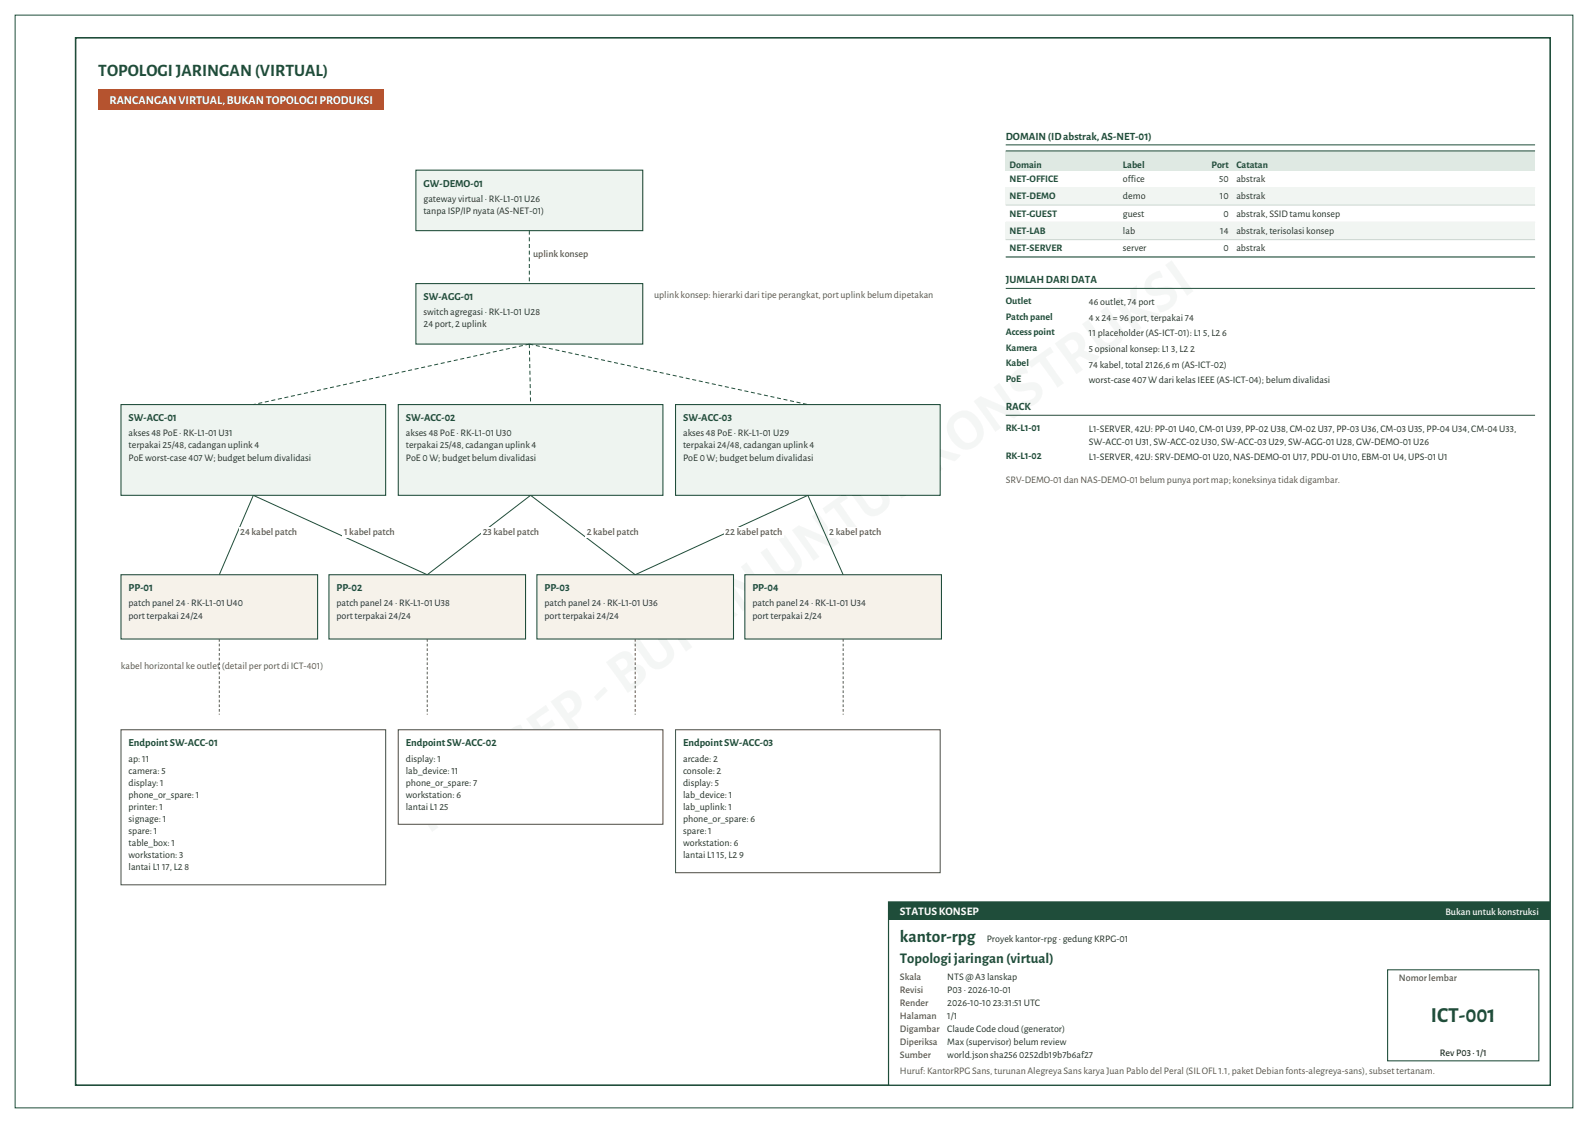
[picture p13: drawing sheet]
<svg xmlns="http://www.w3.org/2000/svg" width="420mm" height="297mm" viewBox="0 0 420 297" stroke-linecap="round" stroke-linejoin="round" font-family="sans-serif">
<defs><g id="words">
<text font-size="5.6" fill="#1f4d3a" x="378.4" y="270.2">ICT-001</text>
<g font-size="4.6" fill="#1f4d3a">
<text x="26" y="20">TOPOLOGI JARINGAN (VIRTUAL)</text>
<text x="238" y="249.1">kantor-rpg</text>
</g>
<text font-size="3.9" fill="#1f4d3a" x="238" y="254.7">Topologi jaringan (virtual)</text>
<text font-size="3.2" fill="#fff" x="29" y="27.6">RANCANGAN VIRTUAL, BUKAN TOPOLOGI PRODUKSI</text>
<text font-size="3" fill="#fff" x="238" y="242">STATUS KONSEP</text>
<g font-size="2.9" fill="#1f4d3a">
<text x="266" y="36.9">DOMAIN (ID abstrak, AS-NET-01)</text>
<text x="266" y="74.9">JUMLAH DARI DATA</text>
<text x="266" y="108.4">RACK</text>
</g>
<g font-size="2.8" fill="#1f4d3a">
<text x="112" y="49.4">GW-DEMO-01</text>
<text x="112" y="79.4">SW-AGG-01</text>
<text x="34" y="111.4">SW-ACC-01</text>
<text x="107.3" y="111.4">SW-ACC-02</text>
<text x="180.7" y="111.4">SW-ACC-03</text>
<text x="34" y="156.4">PP-01</text>
<text x="89" y="156.4">PP-02</text>
<text x="144" y="156.4">PP-03</text>
<text x="199" y="156.4">PP-04</text>
<text x="34" y="197.4">Endpoint SW-ACC-01</text>
<text x="107.3" y="197.4">Endpoint SW-ACC-02</text>
<text x="180.7" y="197.4">Endpoint SW-ACC-03</text>
</g>
<g font-size="2.6" fill="#1f4d3a">
<text x="267" y="44.3">Domain</text>
<text x="297" y="44.3">Label</text>
<text x="320.4" y="44.3">Port</text>
<text x="327" y="44.3">Catatan</text>
<text x="267" y="48.1">NET-OFFICE</text>
<text x="267" y="52.7">NET-DEMO</text>
<text x="267" y="57.3">NET-GUEST</text>
<text x="267" y="61.8">NET-LAB</text>
<text x="267" y="66.4">NET-SERVER</text>
<text x="266" y="80.5">Outlet</text>
<text x="266" y="84.6">Patch panel</text>
<text x="266" y="88.7">Access point</text>
<text x="266" y="92.8">Kamera</text>
<text x="266" y="96.9">Kabel</text>
<text x="266" y="101">PoE</text>
<text x="266" y="114">RK-L1-01</text>
<text x="266" y="121.4">RK-L1-02</text>
</g>
<g font-size="2.6" fill="#22302a">
<text x="112" y="53.4">gateway virtual · RK-L1-01 U26</text>
<text x="297" y="48.1">office</text>
<text x="297" y="52.7">demo</text>
<text x="322.5" y="48.1">50</text>
<text x="322.7" y="52.7">10</text>
<text x="327" y="48.1">abstrak</text>
<text x="327" y="52.7">abstrak</text>
<text x="112" y="56.6">tanpa ISP/IP nyata (AS-NET-01)</text>
<text x="297" y="57.3">guest</text>
<text x="323.6" y="57.3">0</text>
<text x="327" y="57.3">abstrak, SSID tamu konsep</text>
<text x="297" y="61.8">lab</text>
<text x="322.8" y="61.8">14</text>
<text x="327" y="61.8">abstrak, terisolasi konsep</text>
<text x="297" y="66.4">server</text>
<text x="323.6" y="66.4">0</text>
<text x="327" y="66.4">abstrak</text>
<text x="112" y="83.4">switch agregasi · RK-L1-01 U28</text>
<text x="288" y="80.8">46 outlet, 74 port</text>
<text x="112" y="86.6">24 port, 2 uplink</text>
<text x="288" y="84.9">4 x 24 = 96 port, terpakai 74</text>
<text x="288" y="89">11 placeholder (AS-ICT-01): L1 5, L2 6</text>
<text x="288" y="93.1">5 opsional konsep: L1 3, L2 2</text>
<text x="288" y="97.2">74 kabel, total 2126,6 m (AS-ICT-02)</text>
<text x="288" y="101.3">worst-case 407 W dari kelas IEEE (AS-ICT-04); belum divalidasi</text>
<text x="34" y="115.4">akses 48 PoE · RK-L1-01 U31</text>
<text x="34" y="118.6">terpakai 25/48, cadangan uplink 4</text>
<text x="107.3" y="115.4">akses 48 PoE · RK-L1-01 U30</text>
<text x="107.3" y="118.6">terpakai 25/48, cadangan uplink 4</text>
<text x="180.7" y="115.4">akses 48 PoE · RK-L1-01 U29</text>
<text x="180.7" y="118.6">terpakai 24/48, cadangan uplink 4</text>
<text x="288" y="114.3">L1-SERVER, 42U: PP-01 U40, CM-01 U39, PP-02 U38, CM-02 U37, PP-03 U36, CM-03 U35, PP-04 U34, CM-04 U33,</text>
<text x="288" y="117.6">SW-ACC-01 U31, SW-ACC-02 U30, SW-ACC-03 U29, SW-AGG-01 U28, GW-DEMO-01 U26</text>
<text x="34" y="121.8">PoE worst-case 407 W; budget belum divalidasi</text>
<text x="107.3" y="121.8">PoE 0 W; budget belum divalidasi</text>
<text x="180.7" y="121.8">PoE 0 W; budget belum divalidasi</text>
<text x="288" y="121.7">L1-SERVER, 42U: SRV-DEMO-01 U20, NAS-DEMO-01 U17, PDU-01 U10, EBM-01 U4, UPS-01 U1</text>
<text x="34" y="160.4">patch panel 24 · RK-L1-01 U40</text>
<text x="89" y="160.4">patch panel 24 · RK-L1-01 U38</text>
<text x="144" y="160.4">patch panel 24 · RK-L1-01 U36</text>
<text x="199" y="160.4">patch panel 24 · RK-L1-01 U34</text>
<text x="34" y="163.6">port terpakai 24/24</text>
<text x="89" y="163.6">port terpakai 24/24</text>
<text x="144" y="163.6">port terpakai 24/24</text>
<text x="199" y="163.6">port terpakai 2/24</text>
<text x="34" y="201.4">ap: 11</text>
<text x="107.3" y="201.4">display: 1</text>
<text x="180.7" y="201.4">arcade: 2</text>
<text x="34" y="204.6">camera: 5</text>
<text x="34" y="207.8">display: 1</text>
<text x="107.3" y="204.6">lab_device: 11</text>
<text x="107.3" y="207.8">phone_or_spare: 7</text>
<text x="180.7" y="204.6">console: 2</text>
<text x="180.7" y="207.8">display: 5</text>
<text x="34" y="211">phone_or_spare: 1</text>
<text x="34" y="214.2">printer: 1</text>
<text x="107.3" y="211">workstation: 6</text>
<text x="107.3" y="214.2">lantai L1 25</text>
<text x="180.7" y="211">lab_device: 1</text>
<text x="180.7" y="214.2">lab_uplink: 1</text>
<text x="34" y="217.4">signage: 1</text>
<text x="34" y="220.6">spare: 1</text>
<text x="180.7" y="217.4">phone_or_spare: 6</text>
<text x="180.7" y="220.6">spare: 1</text>
<text x="34" y="223.8">table_box: 1</text>
<text x="34" y="227">workstation: 3</text>
<text x="180.7" y="223.8">workstation: 6</text>
<text x="180.7" y="227">lantai L1 15, L2 9</text>
<text x="34" y="230.2">lantai L1 17, L2 8</text>
<text x="261" y="249.1">Proyek kantor-rpg · gedung KRPG-01</text>
<text x="250.5" y="259.1">NTS @ A3 lanskap</text>
<text x="250.5" y="262.5">P03 · 2026-10-01</text>
<text x="250.5" y="265.9">2026-10-10 23:31:51 UTC</text>
<text x="250.5" y="269.4">1/1</text>
<text x="250.5" y="272.8">Claude Code cloud (generator)</text>
<text x="250.5" y="276.3">Max (supervisor) belum review</text>
<text x="250.5" y="279.7">world.json sha256 0252db19b7b6af27</text>
<text x="380.8" y="279.4">Rev P03 · 1/1</text>
</g>
<g font-size="2.6" fill="#5a524b">
<text x="141" y="68">uplink konsep</text>
<text x="173" y="78.9">uplink konsep: hierarki dari tipe perangkat, port uplink belum dipetakan</text>
<text x="266" y="127.9">SRV-DEMO-01 dan NAS-DEMO-01 belum punya port map; koneksinya tidak digambar.</text>
<text x="63.5" y="141.5">24 kabel patch</text>
<text x="91" y="141.5">1 kabel patch</text>
<text x="127.7" y="141.5">23 kabel patch</text>
<text x="155.2" y="141.5">2 kabel patch</text>
<text x="191.8" y="141.5">22 kabel patch</text>
<text x="219.3" y="141.5">2 kabel patch</text>
<text x="32" y="177">kabel horizontal ke outlet (detail per port di ICT-401)</text>
<text x="238" y="259.1">Skala</text>
<text x="238" y="262.5">Revisi</text>
<text x="370" y="259.4">Nomor lembar</text>
<text x="238" y="265.9">Render</text>
<text x="238" y="269.4">Halaman</text>
<text x="238" y="272.8">Digambar</text>
<text x="238" y="276.3">Diperiksa</text>
<text x="238" y="279.7">Sumber</text>
<text x="238" y="284.1">Huruf: KantorRPG Sans, turunan Alegreya Sans karya Juan Pablo del Peral (SIL OFL 1.1, paket Debian fonts-alegreya-sans), subset tertanam.</text>
</g>
<text font-size="2.6" fill="#fff" x="382.3" y="242">Bukan untuk konstruksi</text>
</g></defs>
<path d="M20 10h390v277h-390z" fill="none" stroke="#1f4d3a" stroke-width=".42"/>
<path d="M4 4h412v289h-412z" fill="none" stroke="#1f4d3a" stroke-width=".26"/>
<path d="M235 238.5h175v48.5h-175z" fill-rule="evenodd" fill="#fff" stroke="#1f4d3a" stroke-width=".32"/>
<path d="M235 238.5h175v4.7h-175z" fill-rule="evenodd" fill="#1f4d3a"/>
<path d="M367 256.5h40v24.1h-40z" fill="none" stroke="#1f4d3a" stroke-width=".28"/>
<path d="M26 23.5h75.6v5.5h-75.6z" fill-rule="evenodd" fill="#b5532f"/>
<g fill="#eef4f0" stroke="#1f4d3a" stroke-width=".28">
<path d="M110 45h60v16h-60z" fill-rule="evenodd"/>
<path d="M110 75h60v16h-60z" fill-rule="evenodd"/>
</g>
<path d="M140 61v14" fill="none" stroke="#1f4d3a" stroke-width=".26" stroke-dasharray="1.1 .7" stroke-linecap="butt"/>
<path d="M140.6 65.9h15.4v2.8h-15.4z" fill-rule="evenodd" fill="#fff"/>
<path d="M32 107h70v24h-70z" fill-rule="evenodd" fill="#eef4f0" stroke="#1f4d3a" stroke-width=".28"/>
<path d="M140 91l-73 16" fill="none" stroke="#1f4d3a" stroke-width=".26" stroke-dasharray="1.1 .7" stroke-linecap="butt"/>
<path d="M105.3 107h70v24h-70z" fill-rule="evenodd" fill="#eef4f0" stroke="#1f4d3a" stroke-width=".28"/>
<path d="M140 91l.3 16" fill="none" stroke="#1f4d3a" stroke-width=".26" stroke-dasharray="1.1 .7" stroke-linecap="butt"/>
<path d="M178.7 107h70v24h-70z" fill-rule="evenodd" fill="#eef4f0" stroke="#1f4d3a" stroke-width=".28"/>
<path d="M140 91l73.7 16" fill="none" stroke="#1f4d3a" stroke-width=".26" stroke-dasharray="1.1 .7" stroke-linecap="butt"/>
<g fill="#f6f2ea" stroke="#1f4d3a" stroke-width=".28">
<path d="M32 152h52v17h-52z" fill-rule="evenodd"/>
<path d="M87 152h52v17h-52z" fill-rule="evenodd"/>
<path d="M142 152h52v17h-52z" fill-rule="evenodd"/>
<path d="M197 152h52v17h-52z" fill-rule="evenodd"/>
</g>
<path d="M67 131l-9 21" fill="none" stroke="#1f4d3a" stroke-width=".26"/>
<path d="M63.1 139.4h15.9v2.8h-15.9z" fill-rule="evenodd" fill="#fff"/>
<path d="M67 131l46 21" fill="none" stroke="#1f4d3a" stroke-width=".26"/>
<path d="M90.6 139.4h14.2v2.8h-14.2z" fill-rule="evenodd" fill="#fff"/>
<path d="M140.3 131l-27.3 21" fill="none" stroke="#1f4d3a" stroke-width=".26"/>
<path d="M127.3 139.4h15.7v2.8h-15.7z" fill-rule="evenodd" fill="#fff"/>
<path d="M140.3 131l27.7 21" fill="none" stroke="#1f4d3a" stroke-width=".26"/>
<path d="M154.8 139.4h14.5v2.8h-14.5z" fill-rule="evenodd" fill="#fff"/>
<path d="M213.7 131l-45.7 21" fill="none" stroke="#1f4d3a" stroke-width=".26"/>
<path d="M191.5 139.4h15.8v2.8h-15.8z" fill-rule="evenodd" fill="#fff"/>
<path d="M213.7 131l9.3 21" fill="none" stroke="#1f4d3a" stroke-width=".26"/>
<path d="M219 139.4h14.5v2.8h-14.5z" fill-rule="evenodd" fill="#fff"/>
<g fill="#fff" stroke="#5a524b" stroke-width=".28">
<path d="M32 193h70v41h-70z" fill-rule="evenodd"/>
<path d="M105.3 193h70v25h-70z" fill-rule="evenodd"/>
<path d="M178.7 193h70v37.8h-70z" fill-rule="evenodd"/>
</g>
<path d="M58 169v20M113 169v20M168 169v20M223 169v20" fill="none" stroke="#5a524b" stroke-width=".26" stroke-dasharray=".7 .5" stroke-linecap="butt"/>
<path d="M266 38.3h140" fill="none" stroke="#1f4d3a" stroke-width=".26"/>
<path d="M266 39.9h140v5.2h-140z" fill-rule="evenodd" fill="#dfe9e3"/>
<path d="M266 49.7h140" fill="none" stroke="#c9d6cf" stroke-width=".26"/>
<path d="M266 49.7h140v4.5h-140z" fill-rule="evenodd" fill="#f1f5f2"/>
<path d="M266 54.2h140M266 58.8h140" fill="none" stroke="#c9d6cf" stroke-width=".26"/>
<path d="M266 58.8h140v4.6h-140z" fill-rule="evenodd" fill="#f1f5f2"/>
<path d="M266 63.4h140M266 68h140" fill="none" stroke="#c9d6cf" stroke-width=".26"/>
<path d="M266 39.9h140M266 68h140M266 76.3h140M266 109.8h140" fill="none" stroke="#1f4d3a" stroke-width=".26"/>
<use href="#words"/>
</svg>
